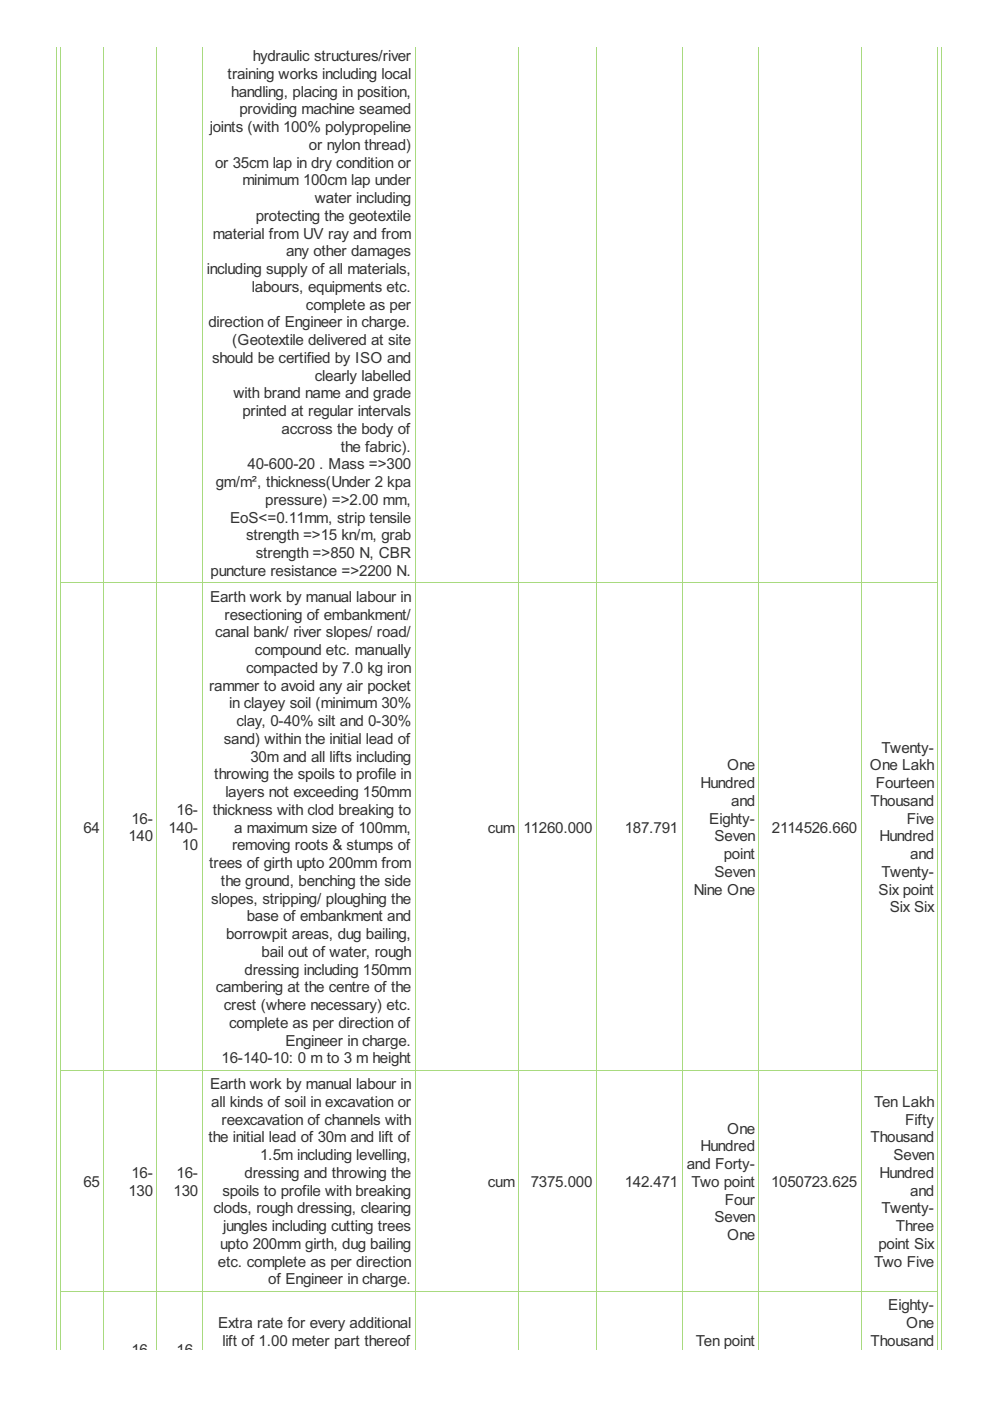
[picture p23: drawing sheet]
<svg xmlns="http://www.w3.org/2000/svg" width="210mm" height="297mm" viewBox="0 0 210 297" stroke-linecap="round" stroke-linejoin="round" font-family="sans-serif">
<defs><g id="words">
<g font-size="3.6" fill="#333">
<text x="48.3" y="16.7">training works including local</text>
<text x="53.6" y="13">hydraulic structures/river</text>
<text x="49" y="20.5">handling, placing in position,</text>
<text x="44.5" y="28">joints (with 100% polypropeline</text>
<text x="50.8" y="24.3">providing machine seamed</text>
<text x="45.6" y="35.5">or 35cm lap in dry condition or</text>
<text x="65.5" y="31.8">or nylon thread)</text>
<text x="51.4" y="39.3">minimum 100cm lap under</text>
<text x="54.2" y="46.8">protecting the geotextile</text>
<text x="66.8" y="43.1">water including</text>
<text x="45.1" y="50.6">material from UV ray and from</text>
<text x="43.9" y="58.1">including supply of all materials,</text>
<text x="60.6" y="54.4">any other damages</text>
<text x="53.4" y="61.9">labours, equipments etc.</text>
<text x="64.9" y="65.7">complete as per</text>
<text x="44.2" y="69.4">direction of Engineer in charge.</text>
<text x="45" y="76.9">should be certified by ISO and</text>
<text x="49.2" y="73.2">(Geotextile delivered at site</text>
<text x="66.8" y="80.7">clearly labelled</text>
<text x="49.5" y="84.5">with brand name and grade</text>
<text x="51.4" y="88.2">printed at regular intervals</text>
<text x="59.7" y="92">accross the body of</text>
<text x="72.2" y="95.8">the fabric).</text>
<text x="52.5" y="99.5">40-600-20 . Mass =&gt;300</text>
<text x="45.7" y="103.3">gm/m², thickness(Under 2 kpa</text>
<text x="56.2" y="107.1">pressure) =&gt;2.00 mm,</text>
<text x="48.8" y="110.8">EoS&lt;=0.11mm, strip tensile</text>
<text x="52.2" y="114.6">strength =&gt;15 kn/m, grab</text>
<text x="54.2" y="118.3">strength =&gt;850 N, CBR</text>
<text x="44.6" y="122.1">puncture resistance =&gt;2200 N.</text>
<text x="44.5" y="127.6">Earth work by manual labour in</text>
<text x="47.6" y="131.4">resectioning of embankment/</text>
<text x="45.6" y="135.1">canal bank/ river slopes/ road/</text>
<text x="52.2" y="142.7">compacted by 7.0 kg iron</text>
<text x="54.1" y="138.9">compound etc. manually</text>
<text x="44.3" y="146.4">rammer to avoid any air pocket</text>
<text x="48.6" y="150.2">in clayey soil (minimum 30%</text>
<text x="50.1" y="153.9">clay, 0-40% silt and 0-30%</text>
<text x="47.5" y="157.7">sand) within the initial lead of</text>
<text x="53.1" y="161.5">30m and all lifts including</text>
<text x="186.9" y="159.6">Twenty-</text>
<text x="45.4" y="165.2">throwing the spoils to profile in</text>
<text x="148.5" y="167.1">Hundred</text>
<text x="154.2" y="163.3">One</text>
<text x="184.4" y="163.3">One Lakh</text>
<text x="185.7" y="167.1">Fourteen</text>
<text x="37.4" y="172.8">16-</text>
<text x="45.1" y="172.8">thickness with clod breaking to</text>
<text x="47.8" y="169">layers not exceeding 150mm</text>
<text x="155" y="170.9">and</text>
<text x="184.6" y="170.9">Thousand</text>
<text x="17.7" y="176.5">64</text>
<text x="27.2" y="178.4">140</text>
<text x="27.9" y="174.6">16-</text>
<text x="35.7" y="176.5">140-</text>
<text x="49.7" y="176.5">a maximum size of 100mm,</text>
<text x="103.4" y="176.5">cum</text>
<text x="111" y="176.5">11260.000</text>
<text x="132.5" y="176.5">187.791</text>
<text x="150.4" y="174.6">Eighty-</text>
<text x="151.5" y="178.4">Seven</text>
<text x="163.7" y="176.5">2114526.660</text>
<text x="186.5" y="178.4">Hundred</text>
<text x="192.3" y="174.6">Five</text>
<text x="38.5" y="180.3">10</text>
<text x="44.3" y="184">trees of girth upto 200mm from</text>
<text x="49.2" y="180.3">removing roots &amp; stumps of</text>
<text x="151.5" y="185.9">Seven</text>
<text x="153.5" y="182.2">point</text>
<text x="186.9" y="185.9">Twenty-</text>
<text x="193" y="182.2">and</text>
<text x="44.8" y="191.6">slopes, stripping/ ploughing the</text>
<text x="46.8" y="187.8">the ground, benching the side</text>
<text x="147.1" y="189.7">Nine One</text>
<text x="186.3" y="189.7">Six point</text>
<text x="52.3" y="195.3">base of embankment and</text>
<text x="188.6" y="193.5">Six Six</text>
<text x="47.9" y="199.1">borrowpit areas, dug bailing,</text>
<text x="55.5" y="202.9">bail out of water, rough</text>
<text x="51.9" y="206.6">dressing including 150mm</text>
<text x="45.7" y="210.4">cambering at the centre of the</text>
<text x="47.5" y="214.2">crest (where necessary) etc.</text>
<text x="48.6" y="217.9">complete as per direction of</text>
<text x="60.5" y="221.7">Engineer in charge.</text>
<text x="47" y="225.4">16-140-10: 0 m to 3 m height</text>
<text x="44.5" y="230.9">Earth work by manual labour in</text>
<text x="44.8" y="234.7">all kinds of soil in excavation or</text>
<text x="47" y="238.5">reexcavation of channels with</text>
<text x="185.4" y="234.7">Ten Lakh</text>
<text x="191.9" y="238.5">Fifty</text>
<text x="44.2" y="242.2">the initial lead of 30m and lift of</text>
<text x="55.2" y="246">1.5m including levelling,</text>
<text x="148.5" y="244.1">Hundred</text>
<text x="154.2" y="240.3">One</text>
<text x="184.6" y="242.2">Thousand</text>
<text x="189.4" y="246">Seven</text>
<text x="17.7" y="251.6">65</text>
<text x="27.9" y="249.8">16-</text>
<text x="37.4" y="249.8">16-</text>
<text x="51.9" y="249.8">dressing and throwing the</text>
<text x="103.4" y="251.6">cum</text>
<text x="112.5" y="251.6">7375.000</text>
<text x="132.5" y="251.6">142.471</text>
<text x="145.6" y="247.9">and Forty-</text>
<text x="146.6" y="251.6">Two point</text>
<text x="163.5" y="251.6">1050723.625</text>
<text x="186.5" y="249.8">Hundred</text>
<text x="27.2" y="253.5">130</text>
<text x="36.8" y="253.5">130</text>
<text x="45.3" y="257.3">clods, rough dressing, clearing</text>
<text x="47.2" y="253.5">spoils to profile with breaking</text>
<text x="153.7" y="255.4">Four</text>
<text x="186.9" y="257.3">Twenty-</text>
<text x="193" y="253.5">and</text>
<text x="47.3" y="261">jungles including cutting trees</text>
<text x="151.5" y="259.2">Seven</text>
<text x="154.2" y="262.9">One</text>
<text x="189.9" y="261">Three</text>
<text x="46.2" y="268.6">etc. complete as per direction</text>
<text x="46.7" y="264.8">upto 200mm girth, dug bailing</text>
<text x="185.4" y="268.6">Two Five</text>
<text x="186.2" y="264.8">point Six</text>
<text x="56.9" y="272.3">of Engineer in charge.</text>
<text x="46.3" y="281.6">Extra rate for every additional</text>
<text x="188.3" y="277.8">Eighty-</text>
<text x="192.1" y="281.6">One</text>
<text x="27.9" y="287.2">16-</text>
<text x="37.4" y="287.2">16-</text>
<text x="47.2" y="285.3">lift of 1.00 meter part thereof</text>
<text x="147.6" y="285.3">Ten point</text>
<text x="184.6" y="285.3">Thousand</text>
</g>
</g></defs>
<g fill="none" stroke="#a8da7f" stroke-width=".21">
<path d="M12 9.9v276.3M12.9 9.9v276.3M22 9.9v276.3M33.3 9.9v276.3M42.8 9.9v276.3M88 9.9v276.3M110 9.9v276.3M126.4 9.9v276.3M144.6 9.9v276.3M160.9 9.9v276.3M182.6 9.9v276.3M198.9 9.9v276.3"/>
<path d="M199.7 9.9v276.3M12.8 123.6h186.1M12.8 226.9h186.1M12.8 273.8h186.1"/>
</g>
<use href="#words"/>
</svg>
